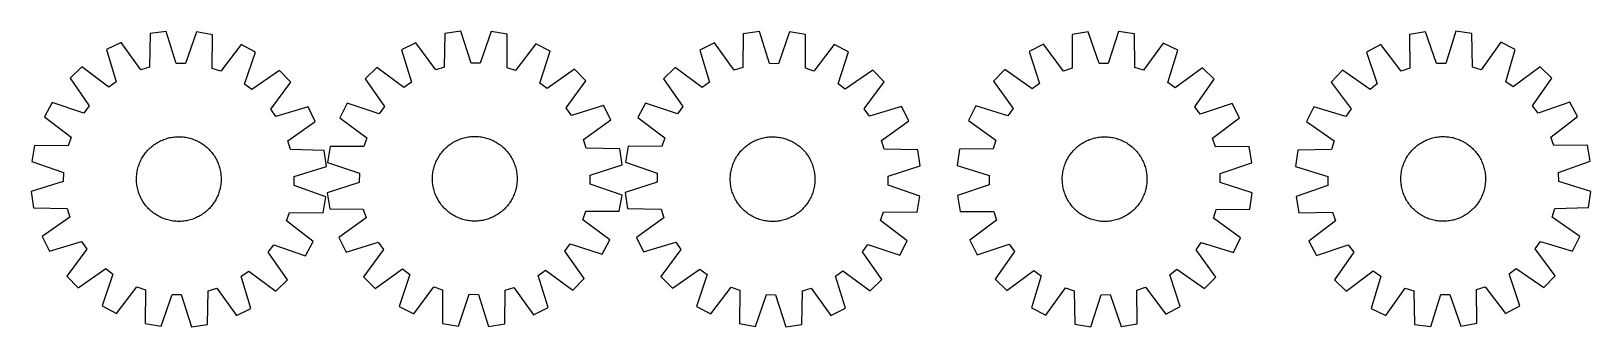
# Model space of a CAD drawing. Header units: millimetres. Extents: x 7 to 1480, y 7 to 286.
import ezdxf

# ---------------------------------------------------------------- set-up
doc = ezdxf.new("R2010")
doc.units = ezdxf.units.MM
doc.layers.add('CUT', color=7, linetype='CONTINUOUS', true_color=0x000000)

msp = doc.modelspace()

# ---------------------------------------------------------------- linework, layer by layer
at = {"layer": 'CUT'}
for p, q in [((118.928146, 283.389414), (118.200657, 251.633383)), ((134.16432, 285.531742), (118.928146, 283.389414)), ((143.620769, 255.207653), (134.16432, 285.531742)), ((162.698853, 285.035549), (152.193817, 255.058575)), ((177.851331, 282.364787), (162.698853, 285.035549)), ((177.47429, 250.602662), (177.851331, 282.364787)), ((397.385048, 283.408964), (396.947129, 251.64762)), ((412.601055, 285.69012), (397.385048, 283.408964)), ((422.333595, 255.453513), (412.601055, 285.69012)), ((441.138927, 285.454116), (430.907646, 255.382607)), ((456.315125, 282.92162), (441.138927, 285.454116)), ((456.227696, 251.157377), (456.315125, 282.92162)), ((679.480127, 283.187457), (678.896909, 251.428449)), ((694.706411, 285.398979), (679.480127, 283.187457)), ((704.300521, 255.118163), (694.706411, 285.398979)), ((723.242904, 285.03242), (712.874158, 255.008033)), ((738.407358, 282.430522), (723.242904, 285.03242)), ((738.174613, 250.667012), (738.407358, 282.430522)), ((1005.413046, 285.11058), (990.238934, 282.56561)), ((990.238934, 282.56561), (990.352475, 250.80145)), ((1015.669043, 255.047492), (1005.413046, 285.11058)), ((1033.950714, 285.370044), (1024.243032, 255.125447)), ((1049.168591, 283.101396), (1033.950714, 285.370044)), ((1049.632619, 251.340423), (1049.168591, 283.101396)), ((1324.183025, 285.155373), (1309.031522, 282.47909)), ((1309.031522, 282.47909), (1309.420137, 250.717104)), ((1334.698985, 255.182229), (1324.183025, 285.155373)), ((1352.717376, 285.661964), (1343.271978, 255.334432)), ((1367.954329, 283.525188), (1352.717376, 285.661964)), ((1368.69339, 251.769424), (1367.954329, 283.525188)), ((91.63686, 275.043666), (77.808414, 268.297954)), ((77.808414, 268.297954), (86.929683, 237.871368)), ((110.001136, 249.125948), (91.63686, 275.043666)), ((204.835953, 273.075224), (185.581675, 247.811662)), ((218.421505, 265.852805), (204.835953, 273.075224)), ((208.247881, 235.761741), (218.421505, 265.852805)), ((370.170989, 274.81473), (356.404623, 267.943217)), ((356.404623, 267.943217), (365.802932, 237.601059)), ((388.770811, 249.065528), (370.170989, 274.81473)), ((483.383325, 273.878479), (464.360191, 248.440414)), ((497.034163, 266.780228), (483.383325, 273.878479)), ((487.135322, 236.597656), (497.034163, 266.780228)), ((652.227036, 274.717814), (638.429377, 267.909351)), ((638.429377, 267.909351), (647.688778, 237.524515)), ((670.708864, 248.88379), (652.227036, 274.717814)), ((765.433903, 273.263643), (746.294594, 247.912872)), ((779.052126, 266.103016), (765.433903, 273.263643)), ((769.015307, 235.966045), (779.052126, 266.103016)), ((963.178177, 273.500221), (949.533179, 266.390752)), ((949.533179, 266.390752), (959.456827, 236.216326)), ((982.222215, 248.077802), (963.178177, 273.500221)), ((1076.389705, 274.529537), (1057.811057, 248.765054)), ((1090.161715, 267.669342), (1076.389705, 274.529537)), ((1080.788352, 237.319469), (1090.161715, 267.669342)), ((1282.050287, 273.179694), (1268.467368, 265.952325)), ((1268.467368, 265.952325), (1278.651955, 235.864971)), ((1301.313769, 247.923151), (1282.050287, 273.179694)), ((1395.248655, 275.189385), (1376.893824, 249.264977)), ((1409.079558, 268.448714), (1395.248655, 275.189385)), ((1399.969377, 238.018805), (1409.079558, 268.448714)), ((54.431836, 251.927205), (43.364741, 241.238427)), ((79.906316, 232.952864), (54.431836, 251.927205)), ((118.200657, 251.633383), (110.001136, 249.125948)), ((152.193817, 255.058575), (143.620769, 255.207653)), ((185.581675, 247.811662), (177.47429, 250.602662)), ((333.17828, 251.360008), (322.209101, 240.570769)), ((358.824702, 232.618723), (333.17828, 251.360008)), ((396.947129, 251.64762), (388.770811, 249.065528)), ((430.907646, 255.382607), (422.333595, 255.453513)), ((464.360191, 248.440414), (456.227696, 251.157377)), ((615.127411, 251.432573), (604.108989, 240.693629)), ((640.687827, 232.574155), (615.127411, 251.432573)), ((678.896909, 251.428449), (670.708864, 248.88379)), ((712.874158, 255.008033), (704.300521, 255.118163)), ((746.294594, 247.912872), (738.174613, 250.667012)), ((990.352475, 250.80145), (982.222215, 248.077802)), ((1024.243032, 255.125447), (1015.669043, 255.047492)), ((1057.811057, 248.765054), (1049.632619, 251.340423)), ((1113.401683, 251.105232), (1087.770675, 232.342871)), ((1124.379726, 240.325014), (1113.401683, 251.105232)), ((1309.420137, 250.717104), (1301.313769, 247.923151)), ((1343.271978, 255.334432), (1334.698985, 255.182229)), ((1376.893824, 249.264977), (1368.69339, 251.769424)), ((1432.4621, 252.086483), (1406.994536, 233.102861)), ((1443.533089, 241.40174), (1432.4621, 252.086483)), ((43.364741, 241.238427), (61.441917, 215.119651)), ((86.929683, 237.871368), (79.906316, 232.952864)), ((241.214773, 248.679198), (215.095997, 230.602023)), ((232.929209, 212.137624), (251.90355, 237.612104)), ((251.90355, 237.612104), (241.214773, 248.679198)), ((322.209101, 240.570769), (340.523667, 214.6179)), ((365.802932, 237.601059), (358.824702, 232.618723)), ((494.030197, 231.500591), (487.135322, 236.597656)), ((519.983067, 249.815156), (494.030197, 231.500591)), ((512.03102, 213.199556), (530.772305, 238.845978)), ((530.772305, 238.845978), (519.983067, 249.815156)), ((604.108989, 240.693629), (622.304633, 214.657245)), ((647.688778, 237.524515), (640.687827, 232.574155)), ((775.886792, 230.837491), (769.015307, 235.966045)), ((801.923176, 249.033134), (775.886792, 230.837491)), ((793.803702, 212.454297), (812.66212, 238.014712)), ((812.66212, 238.014712), (801.923176, 249.033134)), ((926.598229, 249.406821), (915.818011, 238.428777)), ((915.818011, 238.428777), (934.580372, 212.797769)), ((952.566145, 231.113595), (926.598229, 249.406821)), ((959.456827, 236.216326), (952.566145, 231.113595)), ((1087.770675, 232.342871), (1080.788352, 237.319469)), ((1106.086501, 214.357098), (1124.379726, 240.325014)), ((1245.680359, 248.770414), (1234.995615, 237.699425)), ((1234.995615, 237.699425), (1253.979238, 212.231861)), ((1271.805721, 230.702758), (1245.680359, 248.770414)), ((1278.651955, 235.864971), (1271.805721, 230.702758)), ((1406.994536, 233.102861), (1399.969377, 238.018805)), ((1425.465432, 215.276378), (1443.533089, 241.40174)), ((215.095997, 230.602023), (208.247881, 235.761741)), ((26.191135, 218.445159), (18.968716, 204.859608)), ((56.282199, 208.271536), (26.191135, 218.445159)), ((61.441917, 215.119651), (56.282199, 208.271536)), ((237.847713, 205.114256), (232.929209, 212.137624)), ((268.2743, 214.235526), (237.847713, 205.114256)), ((275.020011, 200.40708), (268.2743, 214.235526)), ((305.24403, 217.621866), (298.145779, 203.971028)), ((335.426602, 207.723025), (305.24403, 217.621866)), ((340.523667, 214.6179), (335.426602, 207.723025)), ((517.013356, 206.221326), (512.03102, 213.199556)), ((547.355514, 215.619635), (517.013356, 206.221326)), ((554.227027, 201.853268), (547.355514, 215.619635)), ((587.039107, 217.822579), (579.878481, 204.204357)), ((617.176078, 207.785761), (587.039107, 217.822579)), ((622.304633, 214.657245), (617.176078, 207.785761)), ((798.754062, 205.453346), (793.803702, 212.454297)), ((829.138898, 214.712746), (798.754062, 205.453346)), ((835.94736, 200.915088), (829.138898, 214.712746)), ((899.253901, 215.18881), (892.393706, 201.416799)), ((929.603774, 205.815446), (899.253901, 215.18881)), ((934.580372, 212.797769), (929.603774, 205.815446)), ((1111.189232, 207.466415), (1106.086501, 214.357098)), ((1141.363657, 217.390064), (1111.189232, 207.466415)), ((1148.473127, 203.745065), (1141.363657, 217.390064)), ((1218.633385, 214.316884), (1211.892713, 200.48598)), ((1249.063294, 205.206702), (1218.633385, 214.316884)), ((1253.979238, 212.231861), (1249.063294, 205.206702)), ((1430.627645, 208.430143), (1425.465432, 215.276378)), ((1460.715, 218.614731), (1430.627645, 208.430143)), ((1467.942369, 205.031812), (1460.715, 218.614731)), ((18.968716, 204.859608), (44.232278, 185.60533)), ((249.102293, 182.042804), (275.020011, 200.40708)), ((298.145779, 203.971028), (323.583844, 184.947894)), ((528.477826, 183.253447), (554.227027, 201.853268)), ((579.878481, 204.204357), (605.229251, 185.065047)), ((810.113337, 182.433259), (835.94736, 200.915088)), ((892.393706, 201.416799), (918.158189, 182.838151)), ((1123.050708, 184.701027), (1148.473127, 203.745065)), ((1211.892713, 200.48598), (1237.817122, 182.13115)), ((1442.685825, 185.768329), (1467.942369, 205.031812)), ((9.679153, 177.874985), (7.008391, 162.722508)), ((41.441278, 177.497945), (9.679153, 177.874985)), ((44.232278, 185.60533), (41.441278, 177.497945)), ((119.844912, 176.289056), (120.808164, 177.095997)), ((120.808164, 177.095997), (121.796287, 177.872283)), ((121.796287, 177.872283), (122.808306, 178.617148)), ((122.808306, 178.617148), (123.843222, 179.329858)), ((123.843222, 179.329858), (124.900015, 180.009708)), ((124.900015, 180.009708), (125.977641, 180.656028)), ((125.977641, 180.656028), (127.075036, 181.26818)), ((127.075036, 181.26818), (128.191118, 181.84556)), ((128.191118, 181.84556), (129.324785, 182.387598)), ((129.324785, 182.387598), (130.474919, 182.89376)), ((130.474919, 182.89376), (131.640384, 183.363545)), ((131.640384, 183.363545), (132.82003, 183.79649)), ((132.82003, 183.79649), (134.012694, 184.192167)), ((134.012694, 184.192167), (135.217197, 184.550188)), ((135.217197, 184.550188), (136.432352, 184.870197)), ((136.432352, 184.870197), (137.656959, 185.151879)), ((137.656959, 185.151879), (138.889809, 185.394956)), ((138.889809, 185.394956), (140.129687, 185.599189)), ((140.129687, 185.599189), (141.375367, 185.764376)), ((141.375367, 185.764376), (142.625622, 185.890353)), ((142.625622, 185.890353), (143.879217, 185.976996)), ((143.879217, 185.976996), (145.134914, 186.024221)), ((145.134914, 186.024221), (146.391476, 186.031979)), ((146.391476, 186.031979), (147.647661, 186.000265)), ((147.647661, 186.000265), (148.90223, 185.929108)), ((148.90223, 185.929108), (150.153945, 185.81858)), ((150.153945, 185.81858), (151.40157, 185.668788)), ((151.40157, 185.668788), (152.643875, 185.479882)), ((152.643875, 185.479882), (153.879633, 185.252047)), ((153.879633, 185.252047), (155.107625, 184.985509)), ((155.107625, 184.985509), (156.326639, 184.680529)), ((156.326639, 184.680529), (157.535471, 184.337411)), ((157.535471, 184.337411), (158.73293, 183.956491)), ((158.73293, 183.956491), (159.917833, 183.538146)), ((159.917833, 183.538146), (161.08901, 183.082789)), ((161.08901, 183.082789), (162.245306, 182.590868)), ((162.245306, 182.590868), (163.385581, 182.062871)), ((163.385581, 182.062871), (164.508708, 181.499317)), ((164.508708, 181.499317), (165.613579, 180.900763)), ((165.613579, 180.900763), (166.699103, 180.267799)), ((166.699103, 180.267799), (167.764211, 179.601051)), ((167.764211, 179.601051), (168.807849, 178.901176)), ((168.807849, 178.901176), (169.828989, 178.168865)), ((169.828989, 178.168865), (170.826623, 177.40484)), ((170.826623, 177.40484), (171.799766, 176.609856)), ((251.609728, 173.843283), (249.102293, 182.042804)), ((289.102638, 176.902828), (286.570142, 161.726629)), ((320.866881, 176.815399), (289.102638, 176.902828)), ((323.583844, 184.947894), (320.866881, 176.815399)), ((399.278278, 176.321417), (400.234132, 177.137106)), ((400.234132, 177.137106), (401.215136, 177.922369)), ((401.215136, 177.922369), (402.220322, 178.676431)), ((402.220322, 178.676431), (403.248697, 179.398547)), ((403.248697, 179.398547), (404.299247, 180.088004)), ((404.299247, 180.088004), (405.370935, 180.744123)), ((405.370935, 180.744123), (406.462704, 181.366255)), ((406.462704, 181.366255), (407.573475, 181.953787)), ((407.573475, 181.953787), (408.702153, 182.506139)), ((408.702153, 182.506139), (409.847624, 183.022766)), ((409.847624, 183.022766), (411.008757, 183.503158)), ((411.008757, 183.503158), (412.184407, 183.94684)), ((412.184407, 183.94684), (413.373413, 184.353376)), ((413.373413, 184.353376), (414.574602, 184.722363)), ((414.574602, 184.722363), (415.786789, 185.053439)), ((415.786789, 185.053439), (417.008776, 185.346275)), ((417.008776, 185.346275), (418.239359, 185.600583)), ((418.239359, 185.600583), (419.477323, 185.816112)), ((419.477323, 185.816112), (420.721446, 185.992649)), ((420.721446, 185.992649), (421.9705, 186.13002)), ((421.9705, 186.13002), (423.223252, 186.22809)), ((423.223252, 186.22809), (424.478467, 186.286761)), ((424.478467, 186.286761), (425.734906, 186.305977)), ((425.734906, 186.305977), (426.991328, 186.285717)), ((426.991328, 186.285717), (428.246493, 186.226002)), ((428.246493, 186.226002), (429.499164, 186.126891)), ((429.499164, 186.126891), (430.748103, 185.988481)), ((430.748103, 185.988481), (431.992079, 185.810909)), ((431.992079, 185.810909), (433.229863, 185.594351)), ((433.229863, 185.594351), (434.460234, 185.33902)), ((434.460234, 185.33902), (435.681978, 185.045168)), ((435.681978, 185.045168), (436.893889, 184.713085)), ((436.893889, 184.713085), (438.094771, 184.343099)), ((438.094771, 184.343099), (439.283438, 183.935575)), ((439.283438, 183.935575), (440.458719, 183.490915)), ((440.458719, 183.490915), (441.619452, 183.009558)), ((441.619452, 183.009558), (442.764493, 182.491979)), ((442.764493, 182.491979), (443.892712, 181.938689)), ((443.892712, 181.938689), (445.002994, 181.350234)), ((445.002994, 181.350234), (446.094245, 180.727194)), ((446.094245, 180.727194), (447.165387, 180.070185)), ((447.165387, 180.070185), (448.215364, 179.379854)), ((448.215364, 179.379854), (449.243138, 178.656883)), ((449.243138, 178.656883), (450.247696, 177.901987)), ((450.247696, 177.901987), (451.228047, 177.115908)), ((451.228047, 177.115908), (452.183223, 176.299424)), ((531.059917, 175.077129), (528.477826, 183.253447)), ((570.711601, 177.177811), (568.109703, 162.013357)), ((602.475112, 176.945066), (570.711601, 177.177811)), ((605.229251, 185.065047), (602.475112, 176.945066)), ((680.883428, 176.09237), (681.843004, 176.903678)), ((681.843004, 176.903678), (682.82759, 177.684445)), ((682.82759, 177.684445), (683.836215, 178.4339)), ((683.836215, 178.4339), (684.867883, 179.151303)), ((684.867883, 179.151303), (685.921576, 179.835947)), ((685.921576, 179.835947), (686.996255, 180.487156)), ((686.996255, 180.487156), (688.090858, 181.104287)), ((688.090858, 181.104287), (689.204306, 181.686732)), ((689.204306, 181.686732), (690.335499, 182.233914)), ((690.335499, 182.233914), (691.483321, 182.745296)), ((691.483321, 182.745296), (692.64664, 183.22037)), ((692.64664, 183.22037), (693.824307, 183.65867)), ((693.824307, 183.65867), (695.015161, 184.059762)), ((695.015161, 184.059762), (696.218025, 184.42325)), ((696.218025, 184.42325), (697.431714, 184.748776)), ((697.431714, 184.748776), (698.655028, 185.036019)), ((698.655028, 185.036019), (699.886762, 185.284694)), ((699.886762, 185.284694), (701.125698, 185.494558)), ((701.125698, 185.494558), (702.370616, 185.665401)), ((702.370616, 185.665401), (703.620285, 185.797057)), ((703.620285, 185.797057), (704.873473, 185.889395)), ((704.873473, 185.889395), (706.128944, 185.942323)), ((706.128944, 185.942323), (707.385457, 185.95579)), ((707.385457, 185.95579), (708.641773, 185.929783)), ((708.641773, 185.929783), (709.896652, 185.864326)), ((709.896652, 185.864326), (711.148857, 185.759485)), ((711.148857, 185.759485), (712.39715, 185.615363)), ((712.39715, 185.615363), (713.6403, 185.432102)), ((713.6403, 185.432102), (714.87708, 185.209884)), ((714.87708, 185.209884), (716.10627, 184.948927)), ((716.10627, 184.948927), (717.326657, 184.649488)), ((717.326657, 184.649488), (718.537036, 184.311865)), ((718.537036, 184.311865), (719.736213, 183.936389)), ((719.736213, 183.936389), (720.923003, 183.523431)), ((720.923003, 183.523431), (722.096237, 183.073399)), ((722.096237, 183.073399), (723.254757, 182.586737)), ((723.254757, 182.586737), (724.397418, 182.063925)), ((724.397418, 182.063925), (725.523093, 181.505479)), ((725.523093, 181.505479), (726.630672, 180.911951)), ((726.630672, 180.911951), (727.719061, 180.283925)), ((727.719061, 180.283925), (728.787186, 179.622022)), ((728.787186, 179.622022), (729.833994, 178.926895)), ((729.833994, 178.926895), (730.85845, 178.19923)), ((730.85845, 178.19923), (731.859544, 177.439746)), ((731.859544, 177.439746), (732.836288, 176.649191)), ((812.657996, 174.245214), (810.113337, 182.433259)), ((918.158189, 182.838151), (915.58282, 174.659713)), ((994.932525, 176.35923), (995.899748, 177.161405)), ((995.899748, 177.161405), (996.891692, 177.932804)), ((996.891692, 177.932804), (997.907376, 178.672664)), ((997.907376, 178.672664), (998.945798, 179.380255)), ((998.945798, 179.380255), (1000.005934, 180.05488)), ((1000.005934, 180.05488), (1001.086737, 180.695872)), ((1001.086737, 180.695872), (1002.187141, 181.3026)), ((1002.187141, 181.3026), (1003.30606, 181.874463)), ((1003.30606, 181.874463), (1004.442389, 182.410898)), ((1004.442389, 182.410898), (1005.595008, 182.911375)), ((1005.595008, 182.911375), (1006.762778, 183.375401)), ((1006.762778, 183.375401), (1007.944547, 183.802517)), ((1007.944547, 183.802517), (1009.139149, 184.192302)), ((1009.139149, 184.192302), (1010.345406, 184.544371)), ((1010.345406, 184.544371), (1011.562125, 184.858378)), ((1011.562125, 184.858378), (1012.788108, 185.134011)), ((1012.788108, 185.134011), (1014.022143, 185.370999)), ((1014.022143, 185.370999), (1015.263014, 185.569108)), ((1015.263014, 185.569108), (1016.509495, 185.728143)), ((1016.509495, 185.728143), (1017.760356, 185.847947)), ((1017.760356, 185.847947), (1019.014363, 185.928401)), ((1019.014363, 185.928401), (1020.270279, 185.969425)), ((1020.270279, 185.969425), (1021.526863, 185.970981)), ((1021.526863, 185.970981), (1022.782876, 185.933065)), ((1022.782876, 185.933065), (1024.037079, 185.855716)), ((1024.037079, 185.855716), (1025.288233, 185.739009)), ((1025.288233, 185.739009), (1026.535104, 185.58306)), ((1026.535104, 185.58306), (1027.776461, 185.388023)), ((1027.776461, 185.388023), (1029.011079, 185.154091)), ((1029.011079, 185.154091), (1030.23774, 184.881493)), ((1030.23774, 184.881493), (1031.455233, 184.5705)), ((1031.455233, 184.5705), (1032.662357, 184.221417)), ((1032.662357, 184.221417), (1033.857921, 183.834591)), ((1033.857921, 183.834591), (1035.040744, 183.410401)), ((1035.040744, 183.410401), (1036.209659, 182.949268)), ((1036.209659, 182.949268), (1037.363513, 182.451645)), ((1037.363513, 182.451645), (1038.501167, 181.918025)), ((1038.501167, 181.918025), (1039.621498, 181.348933)), ((1039.621498, 181.348933), (1040.7234, 180.744932)), ((1040.7234, 180.744932), (1041.805787, 180.106617)), ((1041.805787, 180.106617), (1042.86759, 179.434619)), ((1042.86759, 179.434619), (1043.907761, 178.7296)), ((1043.907761, 178.7296), (1044.925273, 177.992257)), ((1044.925273, 177.992257), (1045.919123, 177.223316)), ((1045.919123, 177.223316), (1046.888329, 176.423538)), ((1125.774356, 176.570768), (1123.050708, 184.701027)), ((1237.817122, 182.13115), (1235.312674, 173.930716)), ((1314.644686, 176.317339), (1315.604927, 177.127861)), ((1315.604927, 177.127861), (1316.590152, 177.90782)), ((1316.590152, 177.90782), (1317.599391, 178.656448)), ((1317.599391, 178.656448), (1318.631647, 179.373006)), ((1318.631647, 179.373006), (1319.685901, 180.056787)), ((1319.685901, 180.056787), (1320.761112, 180.707115)), ((1320.761112, 180.707115), (1321.856221, 181.323348)), ((1321.856221, 181.323348), (1322.970145, 181.90488)), ((1322.970145, 181.90488), (1324.101787, 182.451136)), ((1324.101787, 182.451136), (1325.250028, 182.961576)), ((1325.250028, 182.961576), (1326.413735, 183.435697)), ((1326.413735, 183.435697), (1327.591762, 183.873031)), ((1327.591762, 183.873031), (1328.782943, 184.273147)), ((1328.782943, 184.273147), (1329.986105, 184.635649)), ((1329.986105, 184.635649), (1331.20006, 184.960181)), ((1331.20006, 184.960181), (1332.42361, 185.246421)), ((1332.42361, 185.246421), (1333.655547, 185.494087)), ((1333.655547, 185.494087), (1334.894655, 185.702935)), ((1334.894655, 185.702935), (1336.139712, 185.872758)), ((1336.139712, 185.872758), (1337.389489, 186.00339)), ((1337.389489, 186.00339), (1338.642752, 186.0947)), ((1338.642752, 186.0947), (1339.898265, 186.1466)), ((1339.898265, 186.1466), (1341.154789, 186.159037)), ((1341.154789, 186.159037), (1342.411084, 186.132)), ((1342.411084, 186.132), (1343.665909, 186.065515)), ((1343.665909, 186.065515), (1344.918027, 185.959647)), ((1344.918027, 185.959647), (1346.166201, 185.814503)), ((1346.166201, 185.814503), (1347.409201, 185.630223)), ((1347.409201, 185.630223), (1348.645799, 185.406991)), ((1348.645799, 185.406991), (1349.874775, 185.145027)), ((1349.874775, 185.145027), (1351.094915, 184.844588)), ((1351.094915, 184.844588), (1352.305017, 184.505973)), ((1352.305017, 184.505973), (1353.503886, 184.129514)), ((1353.503886, 184.129514), (1354.690338, 183.715584)), ((1354.690338, 183.715584), (1355.863203, 183.264591)), ((1355.863203, 183.264591), (1357.021323, 182.776979)), ((1357.021323, 182.776979), (1358.163555, 182.253231)), ((1358.163555, 182.253231), (1359.288772, 181.693863)), ((1359.288772, 181.693863), (1360.395864, 181.099427)), ((1360.395864, 181.099427), (1361.483738, 180.470509)), ((1361.483738, 180.470509), (1362.551321, 179.807731)), ((1362.551321, 179.807731), (1363.597558, 179.111747)), ((1363.597558, 179.111747), (1364.621417, 178.383243)), ((1364.621417, 178.383243), (1365.621889, 177.622938)), ((1365.621889, 177.622938), (1366.597985, 176.831583)), ((1445.479779, 177.661962), (1442.685825, 185.768329)), ((1477.241764, 178.050577), (1445.479779, 177.661962)), ((1479.918048, 162.899073), (1477.241764, 178.050577)), ((7.008391, 162.722508), (36.985365, 152.217471)), ((108.961151, 161.112665), (109.453071, 162.268961)), ((109.453071, 162.268961), (109.981069, 163.409235)), ((109.981069, 163.409235), (110.544623, 164.532362)), ((110.544623, 164.532362), (111.143177, 165.637233)), ((111.143177, 165.637233), (111.77614, 166.722758)), ((111.77614, 166.722758), (112.442889, 167.787865)), ((112.442889, 167.787865), (113.142764, 168.831504)), ((113.142764, 168.831504), (113.875075, 169.852644)), ((113.875075, 169.852644), (114.6391, 170.850277)), ((114.6391, 170.850277), (115.434084, 171.82342)), ((115.434084, 171.82342), (116.259243, 172.771112)), ((116.259243, 172.771112), (117.113763, 173.692417)), ((117.113763, 173.692417), (117.9968, 174.586426)), ((117.9968, 174.586426), (118.907483, 175.452258)), ((118.907483, 175.452258), (119.844912, 176.289056)), ((171.799766, 176.609856), (172.747457, 175.784696)), ((172.747457, 175.784696), (173.668762, 174.930177)), ((173.668762, 174.930177), (174.562772, 174.04714)), ((174.562772, 174.04714), (175.428603, 173.136457)), ((175.428603, 173.136457), (176.265402, 172.199028)), ((176.265402, 172.199028), (177.072343, 171.235776)), ((177.072343, 171.235776), (177.848629, 170.247653)), ((177.848629, 170.247653), (178.593494, 169.235634)), ((178.593494, 169.235634), (179.306203, 168.200718)), ((179.306203, 168.200718), (179.986053, 167.143925)), ((179.986053, 167.143925), (180.632373, 166.066299)), ((180.632373, 166.066299), (181.244526, 164.968904)), ((181.244526, 164.968904), (181.821906, 163.852822)), ((181.821906, 163.852822), (182.363944, 162.719155)), ((182.363944, 162.719155), (182.870105, 161.569021)), ((283.36576, 173.115794), (251.609728, 173.843283)), ((285.508087, 157.87962), (283.36576, 173.115794)), ((388.533343, 161.046421), (389.0147, 162.207155)), ((389.0147, 162.207155), (389.532279, 163.352196)), ((389.532279, 163.352196), (390.085569, 164.480414)), ((390.085569, 164.480414), (390.674024, 165.590697)), ((390.674024, 165.590697), (391.297064, 166.681948)), ((391.297064, 166.681948), (391.954073, 167.75309)), ((391.954073, 167.75309), (392.644404, 168.803066)), ((392.644404, 168.803066), (393.367374, 169.830841)), ((393.367374, 169.830841), (394.122271, 170.835399)), ((394.122271, 170.835399), (394.90835, 171.81575)), ((394.90835, 171.81575), (395.724834, 172.770925)), ((395.724834, 172.770925), (396.570918, 173.699983)), ((396.570918, 173.699983), (397.445767, 174.602007)), ((397.445767, 174.602007), (398.348517, 175.476106)), ((398.348517, 175.476106), (399.278278, 176.321417)), ((452.183223, 176.299424), (453.112281, 175.45334)), ((453.112281, 175.45334), (454.014304, 174.578491)), ((454.014304, 174.578491), (454.888403, 173.675741)), ((454.888403, 173.675741), (455.733714, 172.74598)), ((455.733714, 172.74598), (456.549404, 171.790125)), ((456.549404, 171.790125), (457.334667, 170.809122)), ((457.334667, 170.809122), (458.088728, 169.803936)), ((458.088728, 169.803936), (458.810844, 168.775561)), ((458.810844, 168.775561), (459.500301, 167.725011)), ((459.500301, 167.725011), (460.15642, 166.653323)), ((460.15642, 166.653323), (460.778552, 165.561554)), ((460.778552, 165.561554), (461.366084, 164.450783)), ((461.366084, 164.450783), (461.918436, 163.322105)), ((461.918436, 163.322105), (462.435063, 162.176634)), ((462.435063, 162.176634), (462.915455, 161.015501)), ((562.821261, 174.63921), (531.059917, 175.077129)), ((565.102418, 159.423203), (562.821261, 174.63921)), ((670.555387, 162.02521), (671.078199, 163.167871)), ((671.078199, 163.167871), (671.636644, 164.293546)), ((671.636644, 164.293546), (672.230173, 165.401125)), ((672.230173, 165.401125), (672.858199, 166.489514)), ((672.858199, 166.489514), (673.520101, 167.557639)), ((673.520101, 167.557639), (674.215228, 168.604447)), ((674.215228, 168.604447), (674.942893, 169.628903)), ((674.942893, 169.628903), (675.702378, 170.629997)), ((675.702378, 170.629997), (676.492933, 171.606742)), ((676.492933, 171.606742), (677.313778, 172.558172)), ((677.313778, 172.558172), (678.164104, 173.48335)), ((678.164104, 173.48335), (679.04307, 174.381361)), ((679.04307, 174.381361), (679.94981, 175.251321)), ((679.94981, 175.251321), (680.883428, 176.09237)), ((732.836288, 176.649191), (733.787719, 175.828345)), ((733.787719, 175.828345), (734.712896, 174.97802)), ((734.712896, 174.97802), (735.610908, 174.099053)), ((735.610908, 174.099053), (736.480868, 173.192314)), ((736.480868, 173.192314), (737.321916, 172.258695)), ((737.321916, 172.258695), (738.133225, 171.299119)), ((738.133225, 171.299119), (738.913992, 170.314533)), ((738.913992, 170.314533), (739.663447, 169.305908)), ((739.663447, 169.305908), (740.38085, 168.27424)), ((740.38085, 168.27424), (741.065494, 167.220547)), ((741.065494, 167.220547), (741.716703, 166.145869)), ((741.716703, 166.145869), (742.333834, 165.051265)), ((742.333834, 165.051265), (742.916279, 163.937818)), ((742.916279, 163.937818), (743.463461, 162.806625)), ((743.463461, 162.806625), (743.974842, 161.658802)), ((844.417004, 173.661997), (812.657996, 174.245214)), ((846.628526, 158.435713), (844.417004, 173.661997)), ((883.821846, 174.195685), (881.553199, 158.977808)), ((915.58282, 174.659713), (883.821846, 174.195685)), ((983.973975, 161.236753), (984.471597, 162.390607)), ((984.471597, 162.390607), (985.005218, 163.528261)), ((985.005218, 163.528261), (985.574309, 164.648592)), ((985.574309, 164.648592), (986.17831, 165.750494)), ((986.17831, 165.750494), (986.816625, 166.832881)), ((986.816625, 166.832881), (987.488624, 167.894684)), ((987.488624, 167.894684), (988.193642, 168.934855)), ((988.193642, 168.934855), (988.930986, 169.952367)), ((988.930986, 169.952367), (989.699926, 170.946217)), ((989.699926, 170.946217), (990.499705, 171.915423)), ((990.499705, 171.915423), (991.329533, 172.85903)), ((991.329533, 172.85903), (992.18859, 173.776105)), ((992.18859, 173.776105), (993.07603, 174.665744)), ((993.07603, 174.665744), (993.990976, 175.527069)), ((993.990976, 175.527069), (994.932525, 176.35923)), ((1046.888329, 176.423538), (1047.831935, 175.59371)), ((1047.831935, 175.59371), (1048.749011, 174.734653)), ((1048.749011, 174.734653), (1049.63865, 173.847213)), ((1049.63865, 173.847213), (1050.499975, 172.932267)), ((1050.499975, 172.932267), (1051.332136, 171.990718)), ((1051.332136, 171.990718), (1052.134311, 171.023494)), ((1052.134311, 171.023494), (1052.90571, 170.031551)), ((1052.90571, 170.031551), (1053.64557, 169.015867)), ((1053.64557, 169.015867), (1054.353161, 167.977445)), ((1054.353161, 167.977445), (1055.027786, 166.917309)), ((1055.027786, 166.917309), (1055.668778, 165.836505)), ((1055.668778, 165.836505), (1056.275505, 164.736101)), ((1056.275505, 164.736101), (1056.847369, 163.617183)), ((1056.847369, 163.617183), (1057.383804, 162.480853)), ((1057.383804, 162.480853), (1057.884281, 161.328235)), ((1157.538516, 176.684309), (1125.774356, 176.570768)), ((1160.083486, 161.510197), (1157.538516, 176.684309)), ((1203.55691, 173.191655), (1201.420135, 157.954702)), ((1235.312674, 173.930716), (1203.55691, 173.191655)), ((1303.817508, 161.100528), (1304.305119, 162.258648)), ((1304.305119, 162.258648), (1304.828868, 163.40088)), ((1304.828868, 163.40088), (1305.388236, 164.526098)), ((1305.388236, 164.526098), (1305.982672, 165.63319)), ((1305.982672, 165.63319), (1306.611589, 166.721064)), ((1306.611589, 166.721064), (1307.274367, 167.788646)), ((1307.274367, 167.788646), (1307.970352, 168.834883)), ((1307.970352, 168.834883), (1308.698856, 169.858743)), ((1308.698856, 169.858743), (1309.459161, 170.859215)), ((1309.459161, 170.859215), (1310.250516, 171.835311)), ((1310.250516, 171.835311), (1311.072141, 172.786068)), ((1311.072141, 172.786068), (1311.923224, 173.710548)), ((1311.923224, 173.710548), (1312.802926, 174.607839)), ((1312.802926, 174.607839), (1313.710379, 175.477056)), ((1313.710379, 175.477056), (1314.644686, 176.317339)), ((1366.597985, 176.831583), (1367.548742, 176.009958)), ((1367.548742, 176.009958), (1368.473223, 175.158874)), ((1368.473223, 175.158874), (1369.370514, 174.279172)), ((1369.370514, 174.279172), (1370.23973, 173.37172)), ((1370.23973, 173.37172), (1371.080014, 172.437412)), ((1371.080014, 172.437412), (1371.890535, 171.477172)), ((1371.890535, 171.477172), (1372.670495, 170.491946)), ((1372.670495, 170.491946), (1373.419123, 169.482708)), ((1373.419123, 169.482708), (1374.135681, 168.450452)), ((1374.135681, 168.450452), (1374.819461, 167.396198)), ((1374.819461, 167.396198), (1375.469789, 166.320986)), ((1375.469789, 166.320986), (1376.086023, 165.225878)), ((1376.086023, 165.225878), (1376.667555, 164.111953)), ((1376.667555, 164.111953), (1377.21381, 162.980312)), ((1377.21381, 162.980312), (1377.72425, 161.832071)), ((1449.944904, 152.383114), (1479.918048, 162.899073)), ((36.985365, 152.217471), (36.836286, 143.644423)), ((106.01196, 146.41513), (106.043675, 147.671315)), ((106.043675, 147.671315), (106.114832, 148.925884)), ((106.114832, 148.925884), (106.22536, 150.177599)), ((106.22536, 150.177599), (106.375152, 151.425225)), ((106.375152, 151.425225), (106.564058, 152.66753)), ((106.564058, 152.66753), (106.791893, 153.903288)), ((106.791893, 153.903288), (107.058431, 155.13128)), ((107.058431, 155.13128), (107.363411, 156.350293)), ((107.363411, 156.350293), (107.706529, 157.559126)), ((107.706529, 157.559126), (108.087449, 158.756584)), ((108.087449, 158.756584), (108.505794, 159.941487)), ((108.505794, 159.941487), (108.961151, 161.112665)), ((182.870105, 161.569021), (183.33989, 160.403556)), ((183.33989, 160.403556), (183.772835, 159.223909)), ((183.772835, 159.223909), (184.168513, 158.031246)), ((184.168513, 158.031246), (184.526533, 156.826743)), ((184.526533, 156.826743), (184.846542, 155.611588)), ((184.846542, 155.611588), (185.128224, 154.386981)), ((185.128224, 154.386981), (185.371302, 153.154131)), ((185.371302, 153.154131), (185.575535, 151.914253)), ((185.575535, 151.914253), (185.740721, 150.668573)), ((185.740721, 150.668573), (185.866698, 149.418318)), ((185.866698, 149.418318), (185.953342, 148.164723)), ((185.953342, 148.164723), (186.000566, 146.909026)), ((255.034921, 139.850123), (255.183999, 148.423171)), ((255.183999, 148.423171), (285.508087, 157.87962)), ((286.570142, 161.726629), (316.641651, 151.495348)), ((316.641651, 151.495348), (316.570745, 142.921298)), ((385.718281, 146.322608), (385.738541, 147.57903)), ((385.738541, 147.57903), (385.798256, 148.834196)), ((385.798256, 148.834196), (385.897367, 150.086867)), ((385.897367, 150.086867), (386.035777, 151.335806)), ((386.035777, 151.335806), (386.213349, 152.579782)), ((386.213349, 152.579782), (386.429907, 153.817566)), ((386.429907, 153.817566), (386.685238, 155.047937)), ((386.685238, 155.047937), (386.97909, 156.269681)), ((386.97909, 156.269681), (387.311173, 157.481591)), ((387.311173, 157.481591), (387.681159, 158.682473)), ((387.681159, 158.682473), (388.088683, 159.871141)), ((388.088683, 159.871141), (388.533343, 161.046421)), ((462.915455, 161.015501), (463.359138, 159.839851)), ((463.359138, 159.839851), (463.765673, 158.650845)), ((463.765673, 158.650845), (464.134661, 157.449656)), ((464.134661, 157.449656), (464.465736, 156.237469)), ((464.465736, 156.237469), (464.758572, 155.015482)), ((464.758572, 155.015482), (465.01288, 153.784899)), ((465.01288, 153.784899), (465.228409, 152.546935)), ((465.228409, 152.546935), (465.404946, 151.302812)), ((465.404946, 151.302812), (465.542318, 150.053758)), ((465.542318, 150.053758), (465.640387, 148.801006)), ((465.640387, 148.801006), (465.699059, 147.545791)), ((465.699059, 147.545791), (465.718274, 146.289352)), ((534.794904, 141.116612), (534.86581, 149.690663)), ((534.86581, 149.690663), (565.102418, 159.423203)), ((568.109703, 162.013357), (598.134091, 151.644611)), ((598.134091, 151.644611), (598.02396, 143.070974)), ((667.186333, 146.15591), (667.212341, 147.412226)), ((667.212341, 147.412226), (667.277797, 148.667106)), ((667.277797, 148.667106), (667.382639, 149.91931)), ((667.382639, 149.91931), (667.526761, 151.167603)), ((667.526761, 151.167603), (667.710021, 152.410753)), ((667.710021, 152.410753), (667.93224, 153.647533)), ((667.93224, 153.647533), (668.193197, 154.876723)), ((668.193197, 154.876723), (668.492635, 156.09711)), ((668.492635, 156.09711), (668.830259, 157.307489)), ((668.830259, 157.307489), (669.205735, 158.506666)), ((669.205735, 158.506666), (669.618692, 159.693457)), ((669.618692, 159.693457), (670.068724, 160.866691)), ((670.068724, 160.866691), (670.555387, 162.02521)), ((743.974842, 161.658802), (744.449917, 160.495483)), ((744.449917, 160.495483), (744.888217, 159.317816)), ((744.888217, 159.317816), (745.289309, 158.126963)), ((745.289309, 158.126963), (745.652797, 156.924098)), ((745.652797, 156.924098), (745.978323, 155.71041)), ((745.978323, 155.71041), (746.265566, 154.487095)), ((746.265566, 154.487095), (746.514241, 153.255362)), ((746.514241, 153.255362), (746.724105, 152.016425)), ((746.724105, 152.016425), (746.894948, 150.771508)), ((746.894948, 150.771508), (747.026604, 149.521838)), ((747.026604, 149.521838), (747.118942, 148.26865)), ((747.118942, 148.26865), (747.17187, 147.01318)), ((816.23758, 140.267966), (816.34771, 148.841602)), ((816.34771, 148.841602), (846.628526, 158.435713)), ((881.553199, 158.977808), (911.797796, 149.270126)), ((911.797796, 149.270126), (911.87575, 140.696137)), ((980.952262, 146.553957), (980.990178, 147.80997)), ((980.990178, 147.80997), (981.067527, 149.064173)), ((981.067527, 149.064173), (981.184234, 150.315327)), ((981.184234, 150.315327), (981.340182, 151.562198)), ((981.340182, 151.562198), (981.535219, 152.803555)), ((981.535219, 152.803555), (981.769152, 154.038173)), ((981.769152, 154.038173), (982.041749, 155.264834)), ((982.041749, 155.264834), (982.352743, 156.482328)), ((982.352743, 156.482328), (982.701825, 157.689452)), ((982.701825, 157.689452), (983.088652, 158.885015)), ((983.088652, 158.885015), (983.512841, 160.067838)), ((983.512841, 160.067838), (983.973975, 161.236753)), ((1057.884281, 161.328235), (1058.348306, 160.160465)), ((1058.348306, 160.160465), (1058.775423, 158.978695)), ((1058.775423, 158.978695), (1059.165208, 157.784093)), ((1059.165208, 157.784093), (1059.517277, 156.577837)), ((1059.517277, 156.577837), (1059.831284, 155.361117)), ((1059.831284, 155.361117), (1060.106917, 154.135135)), ((1060.106917, 154.135135), (1060.343905, 152.901099)), ((1060.343905, 152.901099), (1060.542014, 151.660229)), ((1060.542014, 151.660229), (1060.701049, 150.413748)), ((1060.701049, 150.413748), (1060.820853, 149.162887)), ((1060.820853, 149.162887), (1060.901306, 147.908879)), ((1060.901306, 147.908879), (1060.942331, 146.652964)), ((1130.020398, 151.2542), (1160.083486, 161.510197)), ((1130.098353, 142.68021), (1130.020398, 151.2542)), ((1201.420135, 157.954702), (1231.747667, 148.509303)), ((1231.747667, 148.509303), (1231.899869, 139.93631)), ((1300.923062, 146.392115), (1300.950099, 147.648409)), ((1300.950099, 147.648409), (1301.016584, 148.903235)), ((1301.016584, 148.903235), (1301.122451, 150.155352)), ((1301.122451, 150.155352), (1301.267596, 151.403527)), ((1301.267596, 151.403527), (1301.451876, 152.646526)), ((1301.451876, 152.646526), (1301.675108, 153.883124)), ((1301.675108, 153.883124), (1301.937072, 155.1121)), ((1301.937072, 155.1121), (1302.23751, 156.332241)), ((1302.23751, 156.332241), (1302.576126, 157.542343)), ((1302.576126, 157.542343), (1302.952584, 158.741211)), ((1302.952584, 158.741211), (1303.366515, 159.927663)), ((1303.366515, 159.927663), (1303.817508, 161.100528)), ((1377.72425, 161.832071), (1378.198371, 160.668363)), ((1378.198371, 160.668363), (1378.635706, 159.490337)), ((1378.635706, 159.490337), (1379.035821, 158.299155)), ((1379.035821, 158.299155), (1379.398324, 157.095993)), ((1379.398324, 157.095993), (1379.722855, 155.882038)), ((1379.722855, 155.882038), (1380.009095, 154.658489)), ((1380.009095, 154.658489), (1380.256761, 153.426552)), ((1380.256761, 153.426552), (1380.465609, 152.187444)), ((1380.465609, 152.187444), (1380.635433, 150.942387)), ((1380.635433, 150.942387), (1380.766064, 149.69261)), ((1380.766064, 149.69261), (1380.857375, 148.439346)), ((1380.857375, 148.439346), (1380.909274, 147.183833)), ((1450.097106, 143.810121), (1449.944904, 152.383114)), ((36.836286, 143.644423), (6.512198, 134.187974)), ((6.512198, 134.187974), (8.654526, 118.951801)), ((106.019719, 145.158569), (106.01196, 146.41513)), ((106.066944, 143.902871), (106.019719, 145.158569)), ((106.153587, 142.649276), (106.066944, 143.902871)), ((106.279564, 141.399022), (106.153587, 142.649276)), ((106.444751, 140.153341), (106.279564, 141.399022)), ((106.648984, 138.913464), (106.444751, 140.153341)), ((106.892061, 137.680613), (106.648984, 138.913464)), ((107.173743, 136.456006), (106.892061, 137.680613)), ((107.493752, 135.240852), (107.173743, 136.456006)), ((107.851772, 134.036348), (107.493752, 135.240852)), ((108.24745, 132.843685), (107.851772, 134.036348)), ((108.680395, 131.664039), (108.24745, 132.843685)), ((183.932836, 133.31101), (183.514491, 132.126107)), ((184.313756, 134.508468), (183.932836, 133.31101)), ((184.656875, 135.717301), (184.313756, 134.508468)), ((184.961854, 136.936315), (184.656875, 135.717301)), ((185.228393, 138.164307), (184.961854, 136.936315)), ((185.456227, 139.400065), (185.228393, 138.164307)), ((185.645134, 140.64237), (185.456227, 139.400065)), ((185.794925, 141.889995), (185.645134, 140.64237)), ((185.905454, 143.14171), (185.794925, 141.889995)), ((185.97661, 144.396279), (185.905454, 143.14171)), ((186.008325, 145.652464), (185.97661, 144.396279)), ((186.000566, 146.909026), (186.008325, 145.652464)), ((285.011894, 129.345087), (255.034921, 139.850123)), ((316.570745, 142.921298), (286.334138, 133.188757)), ((286.334138, 133.188757), (288.615294, 117.97275)), ((385.737496, 145.06617), (385.718281, 146.322608)), ((385.796168, 143.810955), (385.737496, 145.06617)), ((385.894238, 142.558202), (385.796168, 143.810955)), ((386.031609, 141.309148), (385.894238, 142.558202)), ((386.208146, 140.065026), (386.031609, 141.309148)), ((386.423675, 138.827062), (386.208146, 140.065026)), ((386.677983, 137.596479), (386.423675, 138.827062)), ((386.970819, 136.374491), (386.677983, 137.596479)), ((387.301894, 135.162305), (386.970819, 136.374491)), ((387.670882, 133.961116), (387.301894, 135.162305)), ((388.077418, 132.77211), (387.670882, 133.961116)), ((388.5211, 131.59646), (388.077418, 132.77211)), ((463.347873, 132.74082), (462.903213, 131.565539)), ((463.755397, 133.929487), (463.347873, 132.74082)), ((464.125383, 135.130369), (463.755397, 133.929487)), ((464.457465, 136.34228), (464.125383, 135.130369)), ((464.751317, 137.564024), (464.457465, 136.34228)), ((465.006648, 138.794395), (464.751317, 137.564024)), ((465.223207, 140.032179), (465.006648, 138.794395)), ((465.400778, 141.276154), (465.223207, 140.032179)), ((465.539188, 142.525094), (465.400778, 141.276154)), ((465.638299, 143.777764), (465.539188, 142.525094)), ((465.698014, 145.03293), (465.638299, 143.777764)), ((465.718274, 146.289352), (465.698014, 145.03293)), ((564.866413, 130.885331), (534.794904, 141.116612)), ((598.02396, 143.070974), (567.743145, 133.476864)), ((567.743145, 133.476864), (569.954666, 118.25058)), ((667.1998, 144.899397), (667.186333, 146.15591)), ((667.252729, 143.643927), (667.1998, 144.899397)), ((667.345066, 142.390738), (667.252729, 143.643927)), ((667.476722, 141.141069), (667.345066, 142.390738)), ((667.647566, 139.896152), (667.476722, 141.141069)), ((667.857429, 138.657215), (667.647566, 139.896152)), ((668.106105, 137.425481), (667.857429, 138.657215)), ((668.393347, 136.202167), (668.106105, 137.425481)), ((668.718873, 134.988478), (668.393347, 136.202167)), ((669.082362, 133.785614), (668.718873, 134.988478)), ((669.483454, 132.59476), (669.082362, 133.785614)), ((745.165936, 133.405911), (744.752978, 132.21912)), ((745.541412, 134.605088), (745.165936, 133.405911)), ((745.879035, 135.815466), (745.541412, 134.605088)), ((746.178473, 137.035853), (745.879035, 135.815466)), ((746.439431, 138.265043), (746.178473, 137.035853)), ((746.661649, 139.501824), (746.439431, 138.265043)), ((746.84491, 140.744974), (746.661649, 139.501824)), ((746.989032, 141.993267), (746.84491, 140.744974)), ((747.093873, 143.245471), (746.989032, 141.993267)), ((747.159329, 144.50035), (747.093873, 143.245471)), ((747.185337, 145.756667), (747.159329, 144.50035)), ((747.17187, 147.01318), (747.185337, 145.756667)), ((846.261967, 129.899219), (816.23758, 140.267966)), ((911.87575, 140.696137), (881.812662, 130.44014)), ((980.953817, 145.297373), (980.952262, 146.553957)), ((980.994842, 144.041457), (980.953817, 145.297373)), ((981.075296, 142.78745), (980.994842, 144.041457)), ((981.195099, 141.536589), (981.075296, 142.78745)), ((981.354134, 140.290108), (981.195099, 141.536589)), ((981.552244, 139.049237), (981.354134, 140.290108)), ((981.789232, 137.815202), (981.552244, 139.049237)), ((982.064865, 136.589219), (981.789232, 137.815202)), ((982.378871, 135.3725), (982.064865, 136.589219)), ((982.730941, 134.166244), (982.378871, 135.3725)), ((983.120726, 132.971641), (982.730941, 134.166244)), ((983.547842, 131.789872), (983.120726, 132.971641)), ((1058.807497, 133.065322), (1058.383307, 131.882499)), ((1059.194323, 134.260885), (1058.807497, 133.065322)), ((1059.543406, 135.468009), (1059.194323, 134.260885)), ((1059.854399, 136.685503), (1059.543406, 135.468009)), ((1060.126997, 137.912164), (1059.854399, 136.685503)), ((1060.360929, 139.146782), (1060.126997, 137.912164)), ((1060.555966, 140.388139), (1060.360929, 139.146782)), ((1060.711915, 141.63501), (1060.555966, 140.388139)), ((1060.828622, 142.886164), (1060.711915, 141.63501)), ((1060.905971, 144.140366), (1060.828622, 142.886164)), ((1060.943887, 145.39638), (1060.905971, 144.140366)), ((1060.942331, 146.652964), (1060.943887, 145.39638)), ((1160.34295, 132.972529), (1130.098353, 142.68021)), ((1158.074302, 117.754652), (1160.34295, 132.972529)), ((1231.899869, 139.93631), (1201.926726, 129.420351)), ((1300.935499, 145.135591), (1300.923062, 146.392115)), ((1300.987399, 143.880078), (1300.935499, 145.135591)), ((1301.078709, 142.626814), (1300.987399, 143.880078)), ((1301.209341, 141.377037), (1301.078709, 142.626814)), ((1301.379164, 140.13198), (1301.209341, 141.377037)), ((1301.588012, 138.892872), (1301.379164, 140.13198)), ((1301.835678, 137.660935), (1301.588012, 138.892872)), ((1302.121918, 136.437386), (1301.835678, 137.660935)), ((1302.446449, 135.223431), (1302.121918, 136.437386)), ((1302.808952, 134.020269), (1302.446449, 135.223431)), ((1303.209067, 132.829087), (1302.808952, 134.020269)), ((1303.646402, 131.651061), (1303.209067, 132.829087)), ((1378.892189, 133.578213), (1378.478259, 132.391761)), ((1379.268647, 134.777081), (1378.892189, 133.578213)), ((1379.607263, 135.987183), (1379.268647, 134.777081)), ((1379.907701, 137.207324), (1379.607263, 135.987183)), ((1380.169665, 138.4363), (1379.907701, 137.207324)), ((1380.392898, 139.672898), (1380.169665, 138.4363)), ((1380.577177, 140.915897), (1380.392898, 139.672898)), ((1380.722322, 142.164072), (1380.577177, 140.915897)), ((1380.828189, 143.41619), (1380.722322, 142.164072)), ((1380.894674, 144.671015), (1380.828189, 143.41619)), ((1380.921711, 145.927309), (1380.894674, 144.671015)), ((1380.909274, 147.183833), (1380.921711, 145.927309)), ((1480.424638, 134.364722), (1450.097106, 143.810121)), ((1478.287863, 119.127769), (1480.424638, 134.364722)), ((8.654526, 118.951801), (40.410557, 118.224311)), ((40.410557, 118.224311), (42.917992, 110.024791)), ((109.15018, 130.498574), (108.680395, 131.664039)), ((109.656342, 129.34844), (109.15018, 130.498574)), ((110.19838, 128.214773), (109.656342, 129.34844)), ((110.77576, 127.098691), (110.19838, 128.214773)), ((111.387912, 126.001295), (110.77576, 127.098691)), ((112.034232, 124.923669), (111.387912, 126.001295)), ((112.714082, 123.866877), (112.034232, 124.923669)), ((113.426792, 122.83196), (112.714082, 123.866877)), ((114.171657, 121.819941), (113.426792, 122.83196)), ((114.947943, 120.831818), (114.171657, 121.819941)), ((115.754883, 119.868567), (114.947943, 120.831818)), ((116.591682, 118.931137), (115.754883, 119.868567)), ((117.457514, 118.020454), (116.591682, 118.931137)), ((118.351523, 117.137418), (117.457514, 118.020454)), ((174.906522, 118.375178), (174.023486, 117.481168)), ((175.761042, 119.296483), (174.906522, 118.375178)), ((176.586201, 120.244174), (175.761042, 119.296483)), ((177.381185, 121.217317), (176.586201, 120.244174)), ((178.14521, 122.214951), (177.381185, 121.217317)), ((178.877521, 123.236091), (178.14521, 122.214951)), ((179.577397, 124.279729), (178.877521, 123.236091)), ((180.244145, 125.344837), (179.577397, 124.279729)), ((180.877108, 126.430361), (180.244145, 125.344837)), ((181.475663, 127.535232), (180.877108, 126.430361)), ((182.039216, 128.658359), (181.475663, 127.535232)), ((182.567214, 129.798633), (182.039216, 128.658359)), ((183.059134, 130.95493), (182.567214, 129.798633)), ((183.514491, 132.126107), (183.059134, 130.95493)), ((282.341132, 114.192609), (285.011894, 129.345087)), ((288.615294, 117.97275), (320.376638, 117.534831)), ((389.001492, 130.435326), (388.5211, 131.59646)), ((389.518119, 129.289856), (389.001492, 130.435326)), ((390.070471, 128.161178), (389.518119, 129.289856)), ((390.658003, 127.050406), (390.070471, 128.161178)), ((391.280135, 125.958638), (390.658003, 127.050406)), ((391.936254, 124.88695), (391.280135, 125.958638)), ((392.625711, 123.8364), (391.936254, 124.88695)), ((393.347827, 122.808025), (392.625711, 123.8364)), ((394.101888, 121.802839), (393.347827, 122.808025)), ((394.887151, 120.821835), (394.101888, 121.802839)), ((395.702841, 119.865981), (394.887151, 120.821835)), ((396.548152, 118.93622), (395.702841, 119.865981)), ((397.422251, 118.033469), (396.548152, 118.93622)), ((398.324274, 117.15862), (397.422251, 118.033469)), ((453.990789, 118.009954), (453.088038, 117.135855)), ((454.865637, 118.911977), (453.990789, 118.009954)), ((455.711721, 119.841035), (454.865637, 118.911977)), ((456.528206, 120.796211), (455.711721, 119.841035)), ((457.314284, 121.776561), (456.528206, 120.796211)), ((458.069181, 122.78112), (457.314284, 121.776561)), ((458.792151, 123.808894), (458.069181, 122.78112)), ((459.482482, 124.858871), (458.792151, 123.808894)), ((460.139491, 125.930013), (459.482482, 124.858871)), ((460.762531, 127.021264), (460.139491, 125.930013)), ((461.350987, 128.131546), (460.762531, 127.021264)), ((461.904277, 129.259765), (461.350987, 128.131546)), ((462.421856, 130.404805), (461.904277, 129.259765)), ((462.903213, 131.565539), (462.421856, 130.404805)), ((562.333917, 115.709132), (564.866413, 130.885331)), ((569.954666, 118.25058), (601.713675, 117.667362)), ((669.921753, 131.417093), (669.483454, 132.59476)), ((670.396828, 130.253774), (669.921753, 131.417093)), ((670.908209, 129.105952), (670.396828, 130.253774)), ((671.455392, 127.974759), (670.908209, 129.105952)), ((672.037836, 126.861311), (671.455392, 127.974759)), ((672.654967, 125.766708), (672.037836, 126.861311)), ((673.306176, 124.69203), (672.654967, 125.766708)), ((673.99082, 123.638336), (673.306176, 124.69203)), ((674.708224, 122.606668), (673.99082, 123.638336)), ((675.457679, 121.598044), (674.708224, 122.606668)), ((676.238446, 120.613457), (675.457679, 121.598044)), ((677.049754, 119.653882), (676.238446, 120.613457)), ((677.890803, 118.720263), (677.049754, 119.653882)), ((678.760762, 117.813523), (677.890803, 118.720263)), ((736.207567, 118.429227), (735.3286, 117.531215)), ((737.057892, 119.354405), (736.207567, 118.429227)), ((737.878737, 120.305835), (737.057892, 119.354405)), ((738.669293, 121.282579), (737.878737, 120.305835)), ((739.428777, 122.283674), (738.669293, 121.282579)), ((740.156442, 123.30813), (739.428777, 122.283674)), ((740.851569, 124.354937), (740.156442, 123.30813)), ((741.513472, 125.423062), (740.851569, 124.354937)), ((742.141497, 126.511451), (741.513472, 125.423062)), ((742.735026, 127.61903), (742.141497, 126.511451)), ((743.293472, 128.744706), (742.735026, 127.61903)), ((743.816284, 129.887367), (743.293472, 128.744706)), ((744.302946, 131.045886), (743.816284, 129.887367)), ((744.752978, 132.21912), (744.302946, 131.045886)), ((843.660069, 114.734765), (846.261967, 129.899219)), ((881.812662, 130.44014), (884.357633, 115.266028)), ((984.011868, 130.622102), (983.547842, 131.789872)), ((984.512345, 129.469484), (984.011868, 130.622102)), ((985.04878, 128.333154), (984.512345, 129.469484)), ((985.620643, 127.214235), (985.04878, 128.333154)), ((986.22737, 126.113831), (985.620643, 127.214235)), ((986.868362, 125.033028), (986.22737, 126.113831)), ((987.542987, 123.972892), (986.868362, 125.033028)), ((988.250579, 122.93447), (987.542987, 123.972892)), ((988.990439, 121.918786), (988.250579, 122.93447)), ((989.761837, 120.926843), (988.990439, 121.918786)), ((990.564013, 119.959619), (989.761837, 120.926843)), ((991.396174, 119.01807), (990.564013, 119.959619)), ((992.257499, 118.103124), (991.396174, 119.01807)), ((993.147138, 117.215684), (992.257499, 118.103124)), ((1049.707558, 118.174232), (1048.820119, 117.284593)), ((1050.566616, 119.091307), (1049.707558, 118.174232)), ((1051.396443, 120.034914), (1050.566616, 119.091307)), ((1052.196222, 121.00412), (1051.396443, 120.034914)), ((1052.965163, 121.99797), (1052.196222, 121.00412)), ((1053.702506, 123.015482), (1052.965163, 121.99797)), ((1054.407525, 124.055653), (1053.702506, 123.015482)), ((1055.079523, 125.117456), (1054.407525, 124.055653)), ((1055.717838, 126.199842), (1055.079523, 125.117456)), ((1056.321839, 127.301745), (1055.717838, 126.199842)), ((1056.890931, 128.422076), (1056.321839, 127.301745)), ((1057.424551, 129.55973), (1056.890931, 128.422076)), ((1057.922174, 130.713584), (1057.424551, 129.55973)), ((1058.383307, 131.882499), (1057.922174, 130.713584)), ((1201.926726, 129.420351), (1204.603009, 114.268847)), ((1304.120523, 130.487353), (1303.646402, 131.651061)), ((1304.630963, 129.339112), (1304.120523, 130.487353)), ((1305.177219, 128.207471), (1304.630963, 129.339112)), ((1305.75875, 127.093546), (1305.177219, 128.207471)), ((1306.374984, 125.998438), (1305.75875, 127.093546)), ((1307.025312, 124.923226), (1306.374984, 125.998438)), ((1307.709092, 123.868972), (1307.025312, 124.923226)), ((1308.42565, 122.836717), (1307.709092, 123.868972)), ((1309.174278, 121.827478), (1308.42565, 122.836717)), ((1309.954238, 120.842252), (1309.174278, 121.827478)), ((1310.76476, 119.882012), (1309.954238, 120.842252)), ((1311.605043, 118.947704), (1310.76476, 119.882012)), ((1312.474259, 118.040252), (1311.605043, 118.947704)), ((1313.37155, 117.16055), (1312.474259, 118.040252)), ((1369.921549, 118.608876), (1369.041847, 117.711585)), ((1370.772632, 119.533356), (1369.921549, 118.608876)), ((1371.594257, 120.484114), (1370.772632, 119.533356)), ((1372.385612, 121.46021), (1371.594257, 120.484114)), ((1373.145917, 122.460681), (1372.385612, 121.46021)), ((1373.874421, 123.484541), (1373.145917, 122.460681)), ((1374.570406, 124.530778), (1373.874421, 123.484541)), ((1375.233184, 125.59836), (1374.570406, 124.530778)), ((1375.862101, 126.686234), (1375.233184, 125.59836)), ((1376.456537, 127.793326), (1375.862101, 126.686234)), ((1377.015906, 128.918544), (1376.456537, 127.793326)), ((1377.539654, 130.060776), (1377.015906, 128.918544)), ((1378.027265, 131.218896), (1377.539654, 130.060776)), ((1378.478259, 132.391761), (1378.027265, 131.218896)), ((1444.027652, 110.188274), (1446.532099, 118.388708)), ((1446.532099, 118.388708), (1478.287863, 119.127769)), ((42.917992, 110.024791), (17.000274, 91.660514)), ((119.272828, 116.282898), (118.351523, 117.137418)), ((120.22052, 115.457739), (119.272828, 116.282898)), ((121.193663, 114.662755), (120.22052, 115.457739)), ((122.191296, 113.89873), (121.193663, 114.662755)), ((123.212436, 113.166419), (122.191296, 113.89873)), ((124.256075, 112.466543), (123.212436, 113.166419)), ((125.321182, 111.799795), (124.256075, 112.466543)), ((126.406707, 111.166831), (125.321182, 111.799795)), ((127.511578, 110.568277), (126.406707, 111.166831)), ((128.634705, 110.004724), (127.511578, 110.568277)), ((129.774979, 109.476726), (128.634705, 110.004724)), ((130.931275, 108.984806), (129.774979, 109.476726)), ((132.102453, 108.529449), (130.931275, 108.984806)), ((133.287355, 108.111104), (132.102453, 108.529449)), ((134.484814, 107.730184), (133.287355, 108.111104)), ((135.693647, 107.387065), (134.484814, 107.730184)), ((136.91266, 107.082086), (135.693647, 107.387065)), ((138.140652, 106.815547), (136.91266, 107.082086)), ((139.37641, 106.587713), (138.140652, 106.815547)), ((140.618715, 106.398806), (139.37641, 106.587713)), ((141.866341, 106.249015), (140.618715, 106.398806)), ((143.118056, 106.138486), (141.866341, 106.249015)), ((144.372625, 106.06733), (143.118056, 106.138486)), ((145.62881, 106.035615), (144.372625, 106.06733)), ((146.885371, 106.043374), (145.62881, 106.035615)), ((148.141069, 106.090598), (146.885371, 106.043374)), ((149.394664, 106.177242), (148.141069, 106.090598)), ((150.644918, 106.303219), (149.394664, 106.177242)), ((151.890599, 106.468405), (150.644918, 106.303219)), ((153.130476, 106.672638), (151.890599, 106.468405)), ((154.363327, 106.915715), (153.130476, 106.672638)), ((155.587933, 107.197398), (154.363327, 106.915715)), ((156.803088, 107.517407), (155.587933, 107.197398)), ((158.007592, 107.875427), (156.803088, 107.517407)), ((159.200255, 108.271105), (158.007592, 107.875427)), ((160.379901, 108.70405), (159.200255, 108.271105)), ((161.545366, 109.173835), (160.379901, 108.70405)), ((162.6955, 109.679996), (161.545366, 109.173835)), ((163.829167, 110.222034), (162.6955, 109.679996)), ((164.945249, 110.799414), (163.829167, 110.222034)), ((166.042645, 111.411566), (164.945249, 110.799414)), ((167.12027, 112.057887), (166.042645, 111.411566)), ((168.177063, 112.737737), (167.12027, 112.057887)), ((169.21198, 113.450446), (168.177063, 112.737737)), ((170.223999, 114.195311), (169.21198, 113.450446)), ((171.212122, 114.971597), (170.223999, 114.195311)), ((172.175373, 115.778538), (171.212122, 114.971597)), ((173.112803, 116.615337), (172.175373, 115.778538)), ((174.023486, 117.481168), (173.112803, 116.615337)), ((247.788008, 106.462265), (250.579007, 114.56965)), ((273.051569, 87.207987), (247.788008, 106.462265)), ((250.579007, 114.56965), (282.341132, 114.192609)), ((322.95873, 109.358513), (297.209528, 90.758692)), ((320.376638, 117.534831), (322.95873, 109.358513)), ((399.253332, 116.312536), (398.324274, 117.15862)), ((400.208508, 115.496052), (399.253332, 116.312536)), ((401.188859, 114.709974), (400.208508, 115.496052)), ((402.193417, 113.955077), (401.188859, 114.709974)), ((403.221192, 113.232106), (402.193417, 113.955077)), ((404.271168, 112.541776), (403.221192, 113.232106)), ((405.34231, 111.884767), (404.271168, 112.541776)), ((406.433561, 111.261727), (405.34231, 111.884767)), ((407.543843, 110.673271), (406.433561, 111.261727)), ((408.672062, 110.119981), (407.543843, 110.673271)), ((409.817103, 109.602402), (408.672062, 110.119981)), ((410.977836, 109.121045), (409.817103, 109.602402)), ((412.153117, 108.676385), (410.977836, 109.121045)), ((413.341785, 108.268861), (412.153117, 108.676385)), ((414.542667, 107.898875), (413.341785, 108.268861)), ((415.754577, 107.566792), (414.542667, 107.898875)), ((416.976321, 107.27294), (415.754577, 107.566792)), ((418.206692, 107.017609), (416.976321, 107.27294)), ((419.444476, 106.801051), (418.206692, 107.017609)), ((420.688452, 106.62348), (419.444476, 106.801051)), ((421.937391, 106.48507), (420.688452, 106.62348)), ((423.190062, 106.385959), (421.937391, 106.48507)), ((424.445227, 106.326244), (423.190062, 106.385959)), ((425.70165, 106.305984), (424.445227, 106.326244)), ((426.958088, 106.325199), (425.70165, 106.305984)), ((428.213303, 106.38387), (426.958088, 106.325199)), ((429.466056, 106.48194), (428.213303, 106.38387)), ((430.71511, 106.619312), (429.466056, 106.48194)), ((431.959232, 106.795849), (430.71511, 106.619312)), ((433.197196, 107.011378), (431.959232, 106.795849)), ((434.427779, 107.265686), (433.197196, 107.011378)), ((435.649767, 107.558522), (434.427779, 107.265686)), ((436.861953, 107.889597), (435.649767, 107.558522)), ((438.063142, 108.258585), (436.861953, 107.889597)), ((439.252148, 108.66512), (438.063142, 108.258585)), ((440.427798, 109.108803), (439.252148, 108.66512)), ((441.588931, 109.589195), (440.427798, 109.108803)), ((442.734402, 110.105821), (441.588931, 109.589195)), ((443.86308, 110.658173), (442.734402, 110.105821)), ((444.973852, 111.245705), (443.86308, 110.658173)), ((446.06562, 111.867838), (444.973852, 111.245705)), ((447.137308, 112.523956), (446.06562, 111.867838)), ((448.187858, 113.213414), (447.137308, 112.523956)), ((449.216233, 113.93553), (448.187858, 113.213414)), ((450.221419, 114.689591), (449.216233, 113.93553)), ((451.202423, 115.474854), (450.221419, 114.689591)), ((452.158277, 116.290544), (451.202423, 115.474854)), ((453.088038, 117.135855), (452.158277, 116.290544)), ((527.852711, 107.664066), (530.569674, 115.796562)), ((553.290776, 88.640933), (527.852711, 107.664066)), ((530.569674, 115.796562), (562.333917, 115.709132)), ((604.258334, 109.479317), (578.42431, 90.997489)), ((601.713675, 117.667362), (604.258334, 109.479317)), ((679.658774, 116.934557), (678.760762, 117.813523)), ((680.583952, 116.084231), (679.658774, 116.934557)), ((681.535382, 115.263386), (680.583952, 116.084231)), ((682.512126, 114.472831), (681.535382, 115.263386)), ((683.513221, 113.713346), (682.512126, 114.472831)), ((684.537677, 112.985681), (683.513221, 113.713346)), ((685.584484, 112.290555), (684.537677, 112.985681)), ((686.652609, 111.628652), (685.584484, 112.290555)), ((687.740998, 111.000626), (686.652609, 111.628652)), ((688.848577, 110.407098), (687.740998, 111.000626)), ((689.974252, 109.848652), (688.848577, 110.407098)), ((691.116914, 109.32584), (689.974252, 109.848652)), ((692.275433, 108.839178), (691.116914, 109.32584)), ((693.448667, 108.389146), (692.275433, 108.839178)), ((694.635458, 107.976188), (693.448667, 108.389146)), ((695.834634, 107.600712), (694.635458, 107.976188)), ((697.045013, 107.263088), (695.834634, 107.600712)), ((698.2654, 106.96365), (697.045013, 107.263088)), ((699.49459, 106.702693), (698.2654, 106.96365)), ((700.73137, 106.480474), (699.49459, 106.702693)), ((701.974521, 106.297214), (700.73137, 106.480474)), ((703.222814, 106.153092), (701.974521, 106.297214)), ((704.475018, 106.048251), (703.222814, 106.153092)), ((705.729897, 105.982794), (704.475018, 106.048251)), ((706.986213, 105.956786), (705.729897, 105.982794)), ((708.242727, 105.970253), (706.986213, 105.956786)), ((709.498197, 106.023182), (708.242727, 105.970253)), ((710.751385, 106.11552), (709.498197, 106.023182)), ((712.001054, 106.247175), (710.751385, 106.11552)), ((713.245972, 106.418019), (712.001054, 106.247175)), ((714.484909, 106.627882), (713.245972, 106.418019)), ((715.716642, 106.876558), (714.484909, 106.627882)), ((716.939957, 107.1638), (715.716642, 106.876558)), ((718.153645, 107.489327), (716.939957, 107.1638)), ((719.356509, 107.852815), (718.153645, 107.489327)), ((720.547363, 108.253907), (719.356509, 107.852815)), ((721.72503, 108.692206), (720.547363, 108.253907)), ((722.888349, 109.167281), (721.72503, 108.692206)), ((724.036172, 109.678662), (722.888349, 109.167281)), ((725.167365, 110.225845), (724.036172, 109.678662)), ((726.280812, 110.808289), (725.167365, 110.225845)), ((727.375415, 111.42542), (726.280812, 110.808289)), ((728.450094, 112.076629), (727.375415, 111.42542)), ((729.503787, 112.761273), (728.450094, 112.076629)), ((730.535455, 113.478677), (729.503787, 112.761273)), ((731.54408, 114.228132), (730.535455, 113.478677)), ((732.528666, 115.008899), (731.54408, 114.228132)), ((733.488242, 115.820207), (732.528666, 115.008899)), ((734.42186, 116.661256), (733.488242, 115.820207)), ((735.3286, 117.531215), (734.42186, 116.661256)), ((809.142419, 106.84753), (811.896559, 114.96751)), ((834.49319, 87.70822), (809.142419, 106.84753)), ((811.896559, 114.96751), (843.660069, 114.734765)), ((884.357633, 115.266028), (916.121793, 115.379569)), ((918.84544, 107.24931), (893.423022, 88.205271)), ((916.121793, 115.379569), (918.84544, 107.24931)), ((994.064213, 116.356627), (993.147138, 117.215684)), ((995.00782, 115.526799), (994.064213, 116.356627)), ((995.977026, 114.727021), (995.00782, 115.526799)), ((996.970876, 113.95808), (995.977026, 114.727021)), ((997.988388, 113.220737), (996.970876, 113.95808)), ((999.028559, 112.515718), (997.988388, 113.220737)), ((1000.090361, 111.843719), (999.028559, 112.515718)), ((1001.172748, 111.205405), (1000.090361, 111.843719)), ((1002.274651, 110.601403), (1001.172748, 111.205405)), ((1003.394982, 110.032312), (1002.274651, 110.601403)), ((1004.532636, 109.498691), (1003.394982, 110.032312)), ((1005.68649, 109.001069), (1004.532636, 109.498691)), ((1006.855405, 108.539935), (1005.68649, 109.001069)), ((1008.038228, 108.115746), (1006.855405, 108.539935)), ((1009.233791, 107.728919), (1008.038228, 108.115746)), ((1010.440915, 107.379837), (1009.233791, 107.728919)), ((1011.658408, 107.068844), (1010.440915, 107.379837)), ((1012.885069, 106.796246), (1011.658408, 107.068844)), ((1014.119688, 106.562313), (1012.885069, 106.796246)), ((1015.361045, 106.367276), (1014.119688, 106.562313)), ((1016.607916, 106.211328), (1015.361045, 106.367276)), ((1017.85907, 106.094621), (1016.607916, 106.211328)), ((1019.113272, 106.017272), (1017.85907, 106.094621)), ((1020.369285, 105.979356), (1019.113272, 106.017272)), ((1021.62587, 105.980911), (1020.369285, 105.979356)), ((1022.881785, 106.021936), (1021.62587, 105.980911)), ((1024.135793, 106.10239), (1022.881785, 106.021936)), ((1025.386654, 106.222194), (1024.135793, 106.10239)), ((1026.633135, 106.381228), (1025.386654, 106.222194)), ((1027.874005, 106.579338), (1026.633135, 106.381228)), ((1029.108041, 106.816326), (1027.874005, 106.579338)), ((1030.334023, 107.091959), (1029.108041, 106.816326)), ((1031.550743, 107.405965), (1030.334023, 107.091959)), ((1032.756999, 107.758035), (1031.550743, 107.405965)), ((1033.951601, 108.14782), (1032.756999, 107.758035)), ((1035.133371, 108.574936), (1033.951601, 108.14782)), ((1036.301141, 109.038962), (1035.133371, 108.574936)), ((1037.453759, 109.539439), (1036.301141, 109.038962)), ((1038.590088, 110.075874), (1037.453759, 109.539439)), ((1039.709007, 110.647737), (1038.590088, 110.075874)), ((1040.809411, 111.254464), (1039.709007, 110.647737)), ((1041.890215, 111.895457), (1040.809411, 111.254464)), ((1042.950351, 112.570081), (1041.890215, 111.895457)), ((1043.988773, 113.277673), (1042.950351, 112.570081)), ((1045.004457, 114.017533), (1043.988773, 113.277673)), ((1045.9964, 114.788931), (1045.004457, 114.017533)), ((1046.963624, 115.591107), (1045.9964, 114.788931)), ((1047.905173, 116.423268), (1046.963624, 115.591107)), ((1048.820119, 117.284593), (1047.905173, 116.423268)), ((1123.73796, 109.112186), (1126.313329, 117.290624)), ((1149.502443, 90.533538), (1123.73796, 109.112186)), ((1126.313329, 117.290624), (1158.074302, 117.754652)), ((1204.603009, 114.268847), (1236.364994, 114.657462)), ((1239.158948, 106.551095), (1213.902405, 87.287612)), ((1236.364994, 114.657462), (1239.158948, 106.551095)), ((1314.296031, 116.309466), (1313.37155, 117.16055)), ((1315.246788, 115.487842), (1314.296031, 116.309466)), ((1316.222884, 114.696486), (1315.246788, 115.487842)), ((1317.223356, 113.936181), (1316.222884, 114.696486)), ((1318.247215, 113.207677), (1317.223356, 113.936181)), ((1319.293452, 112.511693), (1318.247215, 113.207677)), ((1320.361035, 111.848915), (1319.293452, 112.511693)), ((1321.448909, 111.219997), (1320.361035, 111.848915)), ((1322.556001, 110.625561), (1321.448909, 111.219997)), ((1323.681218, 110.066193), (1322.556001, 110.625561)), ((1324.82345, 109.542445), (1323.681218, 110.066193)), ((1325.98157, 109.054833), (1324.82345, 109.542445)), ((1327.154435, 108.60384), (1325.98157, 109.054833)), ((1328.340887, 108.18991), (1327.154435, 108.60384)), ((1329.539756, 107.813451), (1328.340887, 108.18991)), ((1330.749858, 107.474836), (1329.539756, 107.813451)), ((1331.969999, 107.174398), (1330.749858, 107.474836)), ((1333.198974, 106.912433), (1331.969999, 107.174398)), ((1334.435572, 106.689201), (1333.198974, 106.912433)), ((1335.678572, 106.504922), (1334.435572, 106.689201)), ((1336.926746, 106.359777), (1335.678572, 106.504922)), ((1338.178864, 106.253909), (1336.926746, 106.359777)), ((1339.433689, 106.187424), (1338.178864, 106.253909)), ((1340.689984, 106.160387), (1339.433689, 106.187424)), ((1341.946508, 106.172825), (1340.689984, 106.160387)), ((1343.202021, 106.224724), (1341.946508, 106.172825)), ((1344.455284, 106.316035), (1343.202021, 106.224724)), ((1345.705061, 106.446666), (1344.455284, 106.316035)), ((1346.950118, 106.61649), (1345.705061, 106.446666)), ((1348.189226, 106.825337), (1346.950118, 106.61649)), ((1349.421163, 107.073003), (1348.189226, 106.825337)), ((1350.644713, 107.359243), (1349.421163, 107.073003)), ((1351.858668, 107.683775), (1350.644713, 107.359243)), ((1353.06183, 108.046277), (1351.858668, 107.683775)), ((1354.253012, 108.446393), (1353.06183, 108.046277)), ((1355.431038, 108.883727), (1354.253012, 108.446393)), ((1356.594745, 109.357848), (1355.431038, 108.883727)), ((1357.742987, 109.868289), (1356.594745, 109.357848)), ((1358.874628, 110.414544), (1357.742987, 109.868289)), ((1359.988552, 110.996076), (1358.874628, 110.414544)), ((1361.083661, 111.61231), (1359.988552, 110.996076)), ((1362.158873, 112.262638), (1361.083661, 111.61231)), ((1363.213126, 112.946418), (1362.158873, 112.262638)), ((1364.245382, 113.662976), (1363.213126, 112.946418)), ((1365.254621, 114.411604), (1364.245382, 113.662976)), ((1366.239846, 115.191564), (1365.254621, 114.411604)), ((1367.200087, 116.002085), (1366.239846, 115.191564)), ((1368.134394, 116.842369), (1367.200087, 116.002085)), ((1369.041847, 117.711585), (1368.134394, 116.842369)), ((1469.95206, 91.833444), (1444.027652, 110.188274)), ((17.000274, 91.660514), (23.745985, 77.832068)), ((297.209528, 90.758692), (304.081041, 76.992325)), ((546.192526, 74.990095), (553.290776, 88.640933)), ((578.42431, 90.997489), (585.232772, 77.19983)), ((1142.642248, 76.761527), (1149.502443, 90.533538)), ((1463.211388, 78.00254), (1469.95206, 91.833444)), ((23.745985, 77.832068), (54.172572, 86.953338)), ((59.091076, 79.929971), (40.116735, 54.455491)), ((54.172572, 86.953338), (59.091076, 79.929971)), ((230.578368, 76.947943), (235.738086, 83.796059)), ((248.655544, 50.829167), (230.578368, 76.947943)), ((235.738086, 83.796059), (265.82915, 73.622435)), ((265.82915, 73.622435), (273.051569, 87.207987)), ((304.081041, 76.992325), (334.423199, 86.390635)), ((339.405535, 79.412405), (320.66425, 53.765982)), ((334.423199, 86.390635), (339.405535, 79.412405)), ((510.912888, 77.994061), (516.009953, 84.888936)), ((529.227454, 52.041191), (510.912888, 77.994061)), ((516.009953, 84.888936), (546.192526, 74.990095)), ((585.232772, 77.19983), (615.617608, 86.459231)), ((620.567968, 79.45828), (601.70955, 53.897865)), ((615.617608, 86.459231), (620.567968, 79.45828)), ((792.067038, 77.255331), (797.195592, 84.126816)), ((810.262681, 51.218947), (792.067038, 77.255331)), ((797.195592, 84.126816), (827.332563, 74.089998)), ((827.332563, 74.089998), (834.49319, 87.70822)), ((893.423022, 88.205271), (900.532491, 74.560273)), ((900.532491, 74.560273), (930.706916, 84.483922)), ((935.809647, 77.593239), (917.516422, 51.625323)), ((930.706916, 84.483922), (935.809647, 77.593239)), ((1107.315777, 79.152567), (1112.292375, 86.134891)), ((1126.078138, 53.52156), (1107.315777, 79.152567)), ((1112.292375, 86.134891), (1142.642248, 76.761527)), ((1213.902405, 87.287612), (1221.129773, 73.704693)), ((1221.129773, 73.704693), (1251.217128, 83.889281)), ((1256.379341, 77.043046), (1238.311684, 50.917685)), ((1251.217128, 83.889281), (1256.379341, 77.043046)), ((1427.865535, 80.087563), (1432.78148, 87.112722)), ((1446.849158, 54.619999), (1427.865535, 80.087563)), ((1432.78148, 87.112722), (1463.211388, 78.00254)), ((50.805513, 43.388396), (76.924289, 61.465571)), ((76.924289, 61.465571), (83.772404, 56.305853)), ((205.090602, 54.196227), (212.113969, 59.114731)), ((212.113969, 59.114731), (237.588449, 40.14039)), ((331.453489, 42.796804), (357.406358, 61.11137)), ((357.406358, 61.11137), (364.301233, 56.014305)), ((485.633623, 55.010902), (492.611853, 59.993238)), ((492.611853, 59.993238), (518.258276, 41.251952)), ((612.448494, 42.879442), (638.484878, 61.075086)), ((638.484878, 61.075086), (645.356363, 55.946531)), ((766.682893, 54.388062), (773.683843, 59.338421)), ((773.683843, 59.338421), (799.244259, 40.480004)), ((928.494466, 40.845105), (954.125473, 59.607466)), ((954.125473, 59.607466), (961.107797, 54.630868)), ((1082.439321, 55.734011), (1089.330004, 60.836742)), ((1089.330004, 60.836742), (1115.29792, 42.543516)), ((1249.382673, 40.232941), (1274.850237, 59.216563)), ((1274.850237, 59.216563), (1281.875397, 54.300619)), ((1403.192818, 56.454454), (1410.039052, 61.616667)), ((1410.039052, 61.616667), (1436.164414, 43.54901)), ((40.116735, 54.455491), (50.805513, 43.388396)), ((83.772404, 56.305853), (73.598781, 26.214789)), ((87.184332, 18.992371), (106.43861, 44.255932)), ((106.43861, 44.255932), (114.545995, 41.464933)), ((214.211872, 23.76964), (205.090602, 54.196227)), ((237.588449, 40.14039), (248.655544, 50.829167)), ((320.66425, 53.765982), (331.453489, 42.796804)), ((364.301233, 56.014305), (354.402392, 25.831732)), ((495.031932, 24.668744), (485.633623, 55.010902)), ((518.258276, 41.251952), (529.227454, 52.041191)), ((601.70955, 53.897865), (612.448494, 42.879442)), ((645.356363, 55.946531), (635.319545, 25.80956)), ((775.942293, 24.003226), (766.682893, 54.388062)), ((799.244259, 40.480004), (810.262681, 51.218947)), ((917.516422, 51.625323), (928.494466, 40.845105)), ((961.107797, 54.630868), (951.734433, 24.280995)), ((1092.36297, 25.559585), (1082.439321, 55.734011)), ((1115.29792, 42.543516), (1126.078138, 53.52156)), ((1238.311684, 50.917685), (1249.382673, 40.232941)), ((1281.875397, 54.300619), (1272.765215, 23.87071)), ((1372.424636, 41.60232), (1380.531004, 44.396274)), ((1380.531004, 44.396274), (1399.794487, 19.13973)), ((1413.377406, 26.367099), (1403.192818, 56.454454)), ((1436.164414, 43.54901), (1446.849158, 54.619999)), ((114.545995, 41.464933), (114.168955, 9.702808)), ((129.321432, 7.032046), (139.826469, 37.009019)), ((139.826469, 37.009019), (148.399516, 36.859941)), ((148.399516, 36.859941), (157.855966, 6.535853)), ((173.092139, 8.67818), (173.819628, 40.434211)), ((173.819628, 40.434211), (182.019149, 42.941647)), ((182.019149, 42.941647), (200.383425, 17.023929)), ((368.05323, 18.733482), (387.076364, 44.171547)), ((387.076364, 44.171547), (395.208859, 41.454584)), ((395.208859, 41.454584), (395.12143, 9.690341)), ((410.297629, 7.157845), (420.528909, 37.229354)), ((420.528909, 37.229354), (429.10296, 37.158447)), ((429.10296, 37.158447), (438.8355, 6.92184)), ((454.051507, 9.202997), (454.489426, 40.964341)), ((454.489426, 40.964341), (462.665744, 43.546432)), ((462.665744, 43.546432), (481.265566, 17.79723)), ((648.937767, 18.648934), (668.077077, 43.999704)), ((668.077077, 43.999704), (676.197057, 41.245565)), ((676.197057, 41.245565), (675.964312, 9.482054)), ((691.128766, 6.880156), (701.497513, 36.904544)), ((701.497513, 36.904544), (710.071149, 36.794413)), ((710.071149, 36.794413), (719.66526, 6.513598)), ((734.891544, 8.725119), (735.474761, 40.484128)), ((735.474761, 40.484128), (743.662806, 43.028787)), ((743.662806, 43.028787), (762.144634, 17.194763)), ((965.506444, 17.4208), (984.085092, 43.185283)), ((984.085092, 43.185283), (992.26353, 40.609914)), ((992.26353, 40.609914), (992.727558, 8.84894)), ((1007.945435, 6.580293), (1017.653116, 36.82489)), ((1017.653116, 36.82489), (1026.227106, 36.902845)), ((1026.227106, 36.902845), (1036.483103, 6.839756)), ((1051.543674, 41.148887), (1059.673933, 43.872534)), ((1051.657215, 9.384727), (1051.543674, 41.148887)), ((1059.673933, 43.872534), (1078.717971, 18.450116)), ((1286.596118, 17.130039), (1304.950949, 43.054447)), ((1304.950949, 43.054447), (1313.151383, 40.55)), ((1313.151383, 40.55), (1313.890444, 8.794236)), ((1329.127397, 6.65746), (1338.572796, 36.984992)), ((1338.572796, 36.984992), (1347.145788, 37.137195)), ((1347.145788, 37.137195), (1357.661748, 7.164051)), ((1372.813251, 9.840334), (1372.424636, 41.60232)), ((73.598781, 26.214789), (87.184332, 18.992371)), ((200.383425, 17.023929), (214.211872, 23.76964)), ((354.402392, 25.831732), (368.05323, 18.733482)), ((481.265566, 17.79723), (495.031932, 24.668744)), ((635.319545, 25.80956), (648.937767, 18.648934)), ((762.144634, 17.194763), (775.942293, 24.003226)), ((951.734433, 24.280995), (965.506444, 17.4208)), ((1078.717971, 18.450116), (1092.36297, 25.559585)), ((1272.765215, 23.87071), (1286.596118, 17.130039)), ((1399.794487, 19.13973), (1413.377406, 26.367099)), ((114.168955, 9.702808), (129.321432, 7.032046)), ((157.855966, 6.535853), (173.092139, 8.67818)), ((395.12143, 9.690341), (410.297629, 7.157845)), ((438.8355, 6.92184), (454.051507, 9.202997)), ((675.964312, 9.482054), (691.128766, 6.880156)), ((719.66526, 6.513598), (734.891544, 8.725119)), ((992.727558, 8.84894), (1007.945435, 6.580293)), ((1036.483103, 6.839756), (1051.657215, 9.384727)), ((1313.890444, 8.794236), (1329.127397, 6.65746)), ((1357.661748, 7.164051), (1372.813251, 9.840334))]:
    msp.add_line(p, q, dxfattribs=at)

doc.saveas('drawing.dxf')
